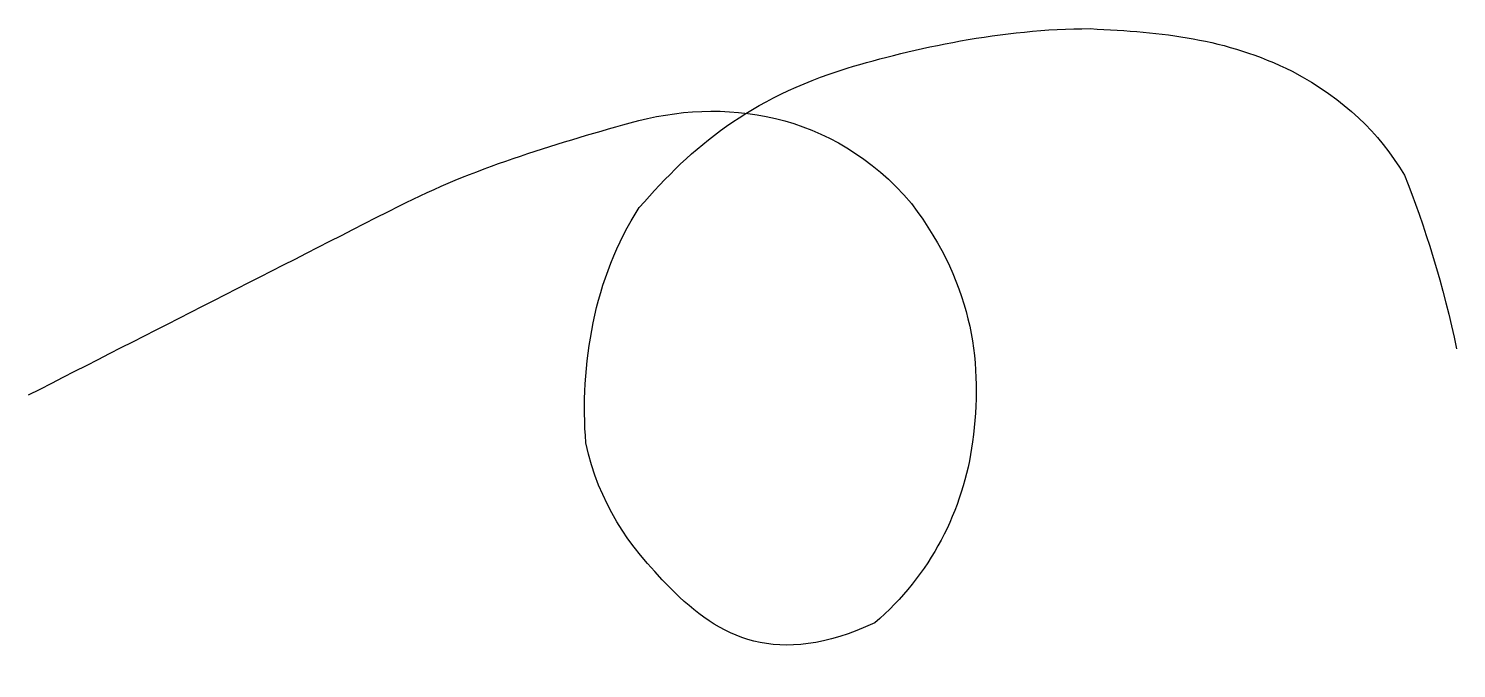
# Model space of a CAD drawing. Extents: x 0 to 5.93, y -0.1 to 2.56.
import ezdxf

# ---------------------------------------------------------------- set-up
doc = ezdxf.new("R2010")
doc.units = 0
doc.header["$MEASUREMENT"] = 0

msp = doc.modelspace()

# ---------------------------------------------------------------- linework, layer by layer
at = {"color": 7, "linetype": 'Continuous'}
msp.add_open_spline([(0, 1.0402), (0.5136, 1.3022), (1.0273, 1.5642), (1.5409, 1.8262), (1.8436, 1.9806), (2.1804, 2.0815), (2.5001, 2.1715), (2.8815, 2.2788), (3.3398, 2.2232), (3.6691, 1.8363), (3.9351, 1.4823), (3.9637, 1.1591), (3.9229, 0.8458), (3.886, 0.5619), (3.7473, 0.2896), (3.5166, 0.0922), (3.1072, -0.097), (2.8704, 0.0313), (2.667, 0.2375), (2.4856, 0.4214), (2.3724, 0.5874), (2.316, 0.841), (2.2912, 1.1587), (2.3479, 1.528), (2.5382, 1.8188), (2.7615, 2.077), (2.9938, 2.2698), (3.4021, 2.399), (3.6775, 2.4803), (4.0452, 2.5633), (4.412, 2.5628), (4.7157, 2.5473), (4.971, 2.5246), (5.2518, 2.3855), (5.474, 2.2648), (5.6077, 2.1357), (5.7182, 1.9532), (5.7989, 1.7526), (5.884, 1.4845), (5.9339, 1.2324)], degree=3, knots=[0, 0, 0, 0, 0.135049, 0.135049, 0.135049, 0.214636, 0.214636, 0.214636, 0.309581, 0.309581, 0.309581, 0.389409, 0.389409, 0.389409, 0.461751, 0.461751, 0.461751, 0.525883, 0.525883, 0.525883, 0.583065, 0.583065, 0.583065, 0.660968, 0.660968, 0.660968, 0.736945, 0.736945, 0.736945, 0.826142, 0.826142, 0.826142, 0.890009, 0.890009, 0.890009, 0.941256, 0.941256, 0.941256, 1, 1, 1, 1], dxfattribs=at)

doc.saveas('drawing.dxf')
